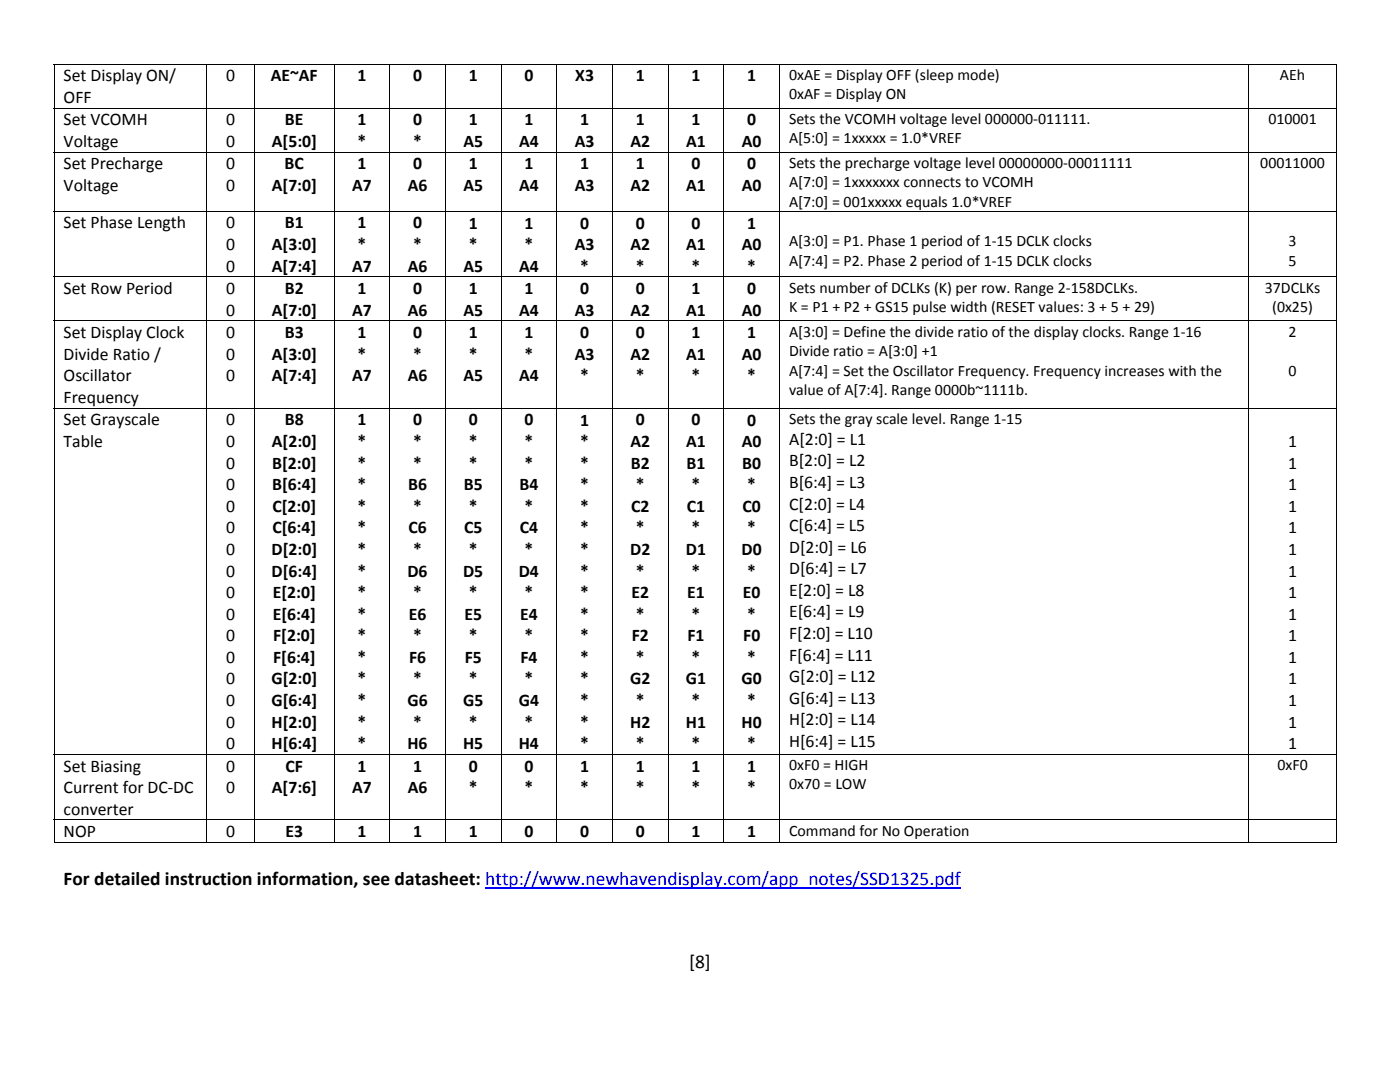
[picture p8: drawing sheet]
<svg xmlns="http://www.w3.org/2000/svg" width="279mm" height="216mm" viewBox="0 0 279 216" stroke-linecap="round" stroke-linejoin="round" font-family="sans-serif">
<defs><g id="words">
<g font-size="3.9">
<text x="12.7" y="176.6">For detailed instruction information, see datasheet: http://www.newhavendisplay.com/app_notes/SSD1325.pdf</text>
<text x="137.5" y="193.2">[8]</text>
</g>
<g font-size="3.5">
<text x="12.7" y="16.2">Set Display ON/</text>
<text x="45.1" y="16.2">0</text>
<text x="54" y="16.2">AE~AF</text>
<text x="71.3" y="16.2">1</text>
<text x="82.4" y="16.2">0</text>
<text x="93.6" y="16.2">1</text>
<text x="104.7" y="16.2">0</text>
<text x="114.8" y="16.2">X3</text>
<text x="126.9" y="16.2">1</text>
<text x="138" y="16.2">1</text>
<text x="149.1" y="16.2">1</text>
<text x="12.7" y="20.5">OFF</text>
<text x="12.7" y="29.3">Voltage</text>
<text x="12.7" y="25">Set VCOMH</text>
<text x="45.1" y="25">0</text>
<text x="45.1" y="29.3">0</text>
<text x="54.2" y="29.3">A[5:0]</text>
<text x="56.9" y="25">BE</text>
<text x="71.3" y="25">1</text>
<text x="71.4" y="29.3">*</text>
<text x="82.4" y="25">0</text>
<text x="82.5" y="29.3">*</text>
<text x="92.5" y="29.3">A5</text>
<text x="93.6" y="25">1</text>
<text x="103.6" y="29.3">A4</text>
<text x="104.7" y="25">1</text>
<text x="114.7" y="29.3">A3</text>
<text x="115.8" y="25">1</text>
<text x="125.8" y="29.3">A2</text>
<text x="126.9" y="25">1</text>
<text x="136.9" y="29.3">A1</text>
<text x="138" y="25">1</text>
<text x="148.1" y="29.3">A0</text>
<text x="149.1" y="25">0</text>
<text x="12.7" y="33.8">Set Precharge</text>
<text x="45.1" y="33.8">0</text>
<text x="56.8" y="33.8">BC</text>
<text x="71.3" y="33.8">1</text>
<text x="82.4" y="33.8">0</text>
<text x="93.6" y="33.8">1</text>
<text x="104.7" y="33.8">1</text>
<text x="115.8" y="33.8">1</text>
<text x="126.9" y="33.8">1</text>
<text x="138" y="33.8">0</text>
<text x="149.1" y="33.8">0</text>
<text x="12.7" y="38.1">Voltage</text>
<text x="45.1" y="38.1">0</text>
<text x="54.2" y="38.1">A[7:0]</text>
<text x="70.3" y="38.1">A7</text>
<text x="81.4" y="38.1">A6</text>
<text x="92.5" y="38.1">A5</text>
<text x="103.6" y="38.1">A4</text>
<text x="114.7" y="38.1">A3</text>
<text x="125.8" y="38.1">A2</text>
<text x="136.9" y="38.1">A1</text>
<text x="148.1" y="38.1">A0</text>
<text x="12.7" y="45.6">Set Phase Length</text>
<text x="45.1" y="45.6">0</text>
<text x="56.9" y="45.6">B1</text>
<text x="71.3" y="45.6">1</text>
<text x="82.4" y="45.6">0</text>
<text x="93.6" y="45.6">1</text>
<text x="104.7" y="45.6">1</text>
<text x="115.8" y="45.6">0</text>
<text x="126.9" y="45.6">0</text>
<text x="138" y="45.6">0</text>
<text x="149.1" y="45.6">1</text>
<text x="45.1" y="49.9">0</text>
<text x="54.3" y="49.9">A[3:0]</text>
<text x="71.4" y="49.9">*</text>
<text x="82.5" y="49.9">*</text>
<text x="93.6" y="49.9">*</text>
<text x="104.7" y="49.9">*</text>
<text x="114.7" y="49.9">A3</text>
<text x="125.8" y="49.9">A2</text>
<text x="136.9" y="49.9">A1</text>
<text x="148.1" y="49.9">A0</text>
<text x="12.7" y="58.7">Set Row Period</text>
<text x="45.1" y="54.2">0</text>
<text x="45.1" y="58.7">0</text>
<text x="54.3" y="54.2">A[7:4]</text>
<text x="56.9" y="58.7">B2</text>
<text x="70.3" y="54.2">A7</text>
<text x="71.3" y="58.7">1</text>
<text x="81.4" y="54.2">A6</text>
<text x="82.4" y="58.7">0</text>
<text x="92.5" y="54.2">A5</text>
<text x="93.6" y="58.7">1</text>
<text x="103.6" y="54.2">A4</text>
<text x="104.7" y="58.7">1</text>
<text x="115.8" y="58.7">0</text>
<text x="115.8" y="54.2">*</text>
<text x="126.9" y="58.7">0</text>
<text x="126.9" y="54.2">*</text>
<text x="138" y="58.7">1</text>
<text x="138" y="54.2">*</text>
<text x="149.1" y="58.7">0</text>
<text x="149.1" y="54.2">*</text>
<text x="45.1" y="63">0</text>
<text x="54.3" y="63">A[7:0]</text>
<text x="70.3" y="63">A7</text>
<text x="81.4" y="63">A6</text>
<text x="92.5" y="63">A5</text>
<text x="103.6" y="63">A4</text>
<text x="114.7" y="63">A3</text>
<text x="125.8" y="63">A2</text>
<text x="136.9" y="63">A1</text>
<text x="148.1" y="63">A0</text>
<text x="12.7" y="71.8">Divide Ratio /</text>
<text x="12.7" y="67.5">Set Display Clock</text>
<text x="45.1" y="67.5">0</text>
<text x="45.1" y="71.8">0</text>
<text x="54.2" y="71.8">A[3:0]</text>
<text x="56.9" y="67.5">B3</text>
<text x="71.3" y="67.5">1</text>
<text x="71.4" y="71.8">*</text>
<text x="82.4" y="67.5">0</text>
<text x="82.5" y="71.8">*</text>
<text x="93.6" y="67.5">1</text>
<text x="93.6" y="71.8">*</text>
<text x="104.7" y="67.5">1</text>
<text x="104.7" y="71.8">*</text>
<text x="114.7" y="71.8">A3</text>
<text x="115.8" y="67.5">0</text>
<text x="125.8" y="71.8">A2</text>
<text x="126.9" y="67.5">0</text>
<text x="136.9" y="71.8">A1</text>
<text x="138" y="67.5">1</text>
<text x="148.1" y="71.8">A0</text>
<text x="149.1" y="67.5">1</text>
<text x="12.7" y="76.1">Oscillator</text>
<text x="45.1" y="76.1">0</text>
<text x="54.2" y="76.1">A[7:4]</text>
<text x="70.3" y="76.1">A7</text>
<text x="81.4" y="76.1">A6</text>
<text x="92.5" y="76.1">A5</text>
<text x="103.6" y="76.1">A4</text>
<text x="115.8" y="76.1">*</text>
<text x="126.9" y="76.1">*</text>
<text x="138" y="76.1">*</text>
<text x="149.1" y="76.1">*</text>
<text x="12.7" y="80.4">Frequency</text>
<text x="12.7" y="84.9">Set Grayscale</text>
<text x="12.7" y="89.2">Table</text>
<text x="45.1" y="84.9">0</text>
<text x="45.1" y="89.2">0</text>
<text x="54.3" y="89.2">A[2:0]</text>
<text x="56.9" y="84.9">B8</text>
<text x="71.3" y="84.9">1</text>
<text x="71.4" y="89.2">*</text>
<text x="82.4" y="84.9">0</text>
<text x="82.5" y="89.2">*</text>
<text x="93.6" y="84.9">0</text>
<text x="93.6" y="89.2">*</text>
<text x="104.7" y="84.9">0</text>
<text x="104.7" y="89.2">*</text>
<text x="115.8" y="84.9">1</text>
<text x="115.8" y="89.2">*</text>
<text x="125.8" y="89.2">A2</text>
<text x="126.9" y="84.9">0</text>
<text x="136.9" y="89.2">A1</text>
<text x="138" y="84.9">0</text>
<text x="148.1" y="89.2">A0</text>
<text x="149.1" y="84.9">0</text>
<text x="157.5" y="88.8">A[2:0] = L1</text>
<text x="257.1" y="89.2">1</text>
<text x="45.1" y="93.5">0</text>
<text x="54.3" y="93.5">B[2:0]</text>
<text x="71.4" y="93.5">*</text>
<text x="82.5" y="93.5">*</text>
<text x="93.6" y="93.5">*</text>
<text x="104.7" y="93.5">*</text>
<text x="115.8" y="93.5">*</text>
<text x="125.9" y="93.5">B2</text>
<text x="137" y="93.5">B1</text>
<text x="148.1" y="93.5">B0</text>
<text x="157.5" y="93.1">B[2:0] = L2</text>
<text x="257.1" y="93.5">1</text>
<text x="45.1" y="97.8">0</text>
<text x="54.3" y="97.8">B[6:4]</text>
<text x="71.4" y="97.8">*</text>
<text x="81.4" y="97.8">B6</text>
<text x="92.6" y="97.8">B5</text>
<text x="103.7" y="97.8">B4</text>
<text x="115.8" y="97.8">*</text>
<text x="126.9" y="97.8">*</text>
<text x="138" y="97.8">*</text>
<text x="149.1" y="97.8">*</text>
<text x="157.5" y="101.7">C[2:0] = L4</text>
<text x="157.5" y="97.4">B[6:4] = L3</text>
<text x="257.1" y="97.8">1</text>
<text x="45.1" y="102.1">0</text>
<text x="45.1" y="106.4">0</text>
<text x="54.4" y="102.1">C[2:0]</text>
<text x="54.4" y="106.4">C[6:4]</text>
<text x="71.4" y="102.1">*</text>
<text x="71.4" y="106.4">*</text>
<text x="81.5" y="106.4">C6</text>
<text x="82.5" y="102.1">*</text>
<text x="92.6" y="106.4">C5</text>
<text x="93.6" y="102.1">*</text>
<text x="103.7" y="106.4">C4</text>
<text x="104.7" y="102.1">*</text>
<text x="115.8" y="102.1">*</text>
<text x="115.8" y="106.4">*</text>
<text x="126" y="102.1">C2</text>
<text x="126.9" y="106.4">*</text>
<text x="137.1" y="102.1">C1</text>
<text x="138" y="106.4">*</text>
<text x="148.2" y="102.1">C0</text>
<text x="149.1" y="106.4">*</text>
<text x="157.5" y="106">C[6:4] = L5</text>
<text x="257.1" y="102.1">1</text>
<text x="257.1" y="106.4">1</text>
<text x="45.1" y="110.7">0</text>
<text x="54.2" y="110.7">D[2:0]</text>
<text x="71.4" y="110.7">*</text>
<text x="82.5" y="110.7">*</text>
<text x="93.6" y="110.7">*</text>
<text x="104.7" y="110.7">*</text>
<text x="115.8" y="110.7">*</text>
<text x="125.8" y="110.7">D2</text>
<text x="136.9" y="110.7">D1</text>
<text x="148" y="110.7">D0</text>
<text x="157.5" y="110.3">D[2:0] = L6</text>
<text x="257.1" y="110.7">1</text>
<text x="45.1" y="115">0</text>
<text x="45.1" y="119.3">0</text>
<text x="54.2" y="115">D[6:4]</text>
<text x="54.5" y="119.3">E[2:0]</text>
<text x="71.4" y="115">*</text>
<text x="71.4" y="119.3">*</text>
<text x="81.3" y="115">D6</text>
<text x="82.5" y="119.3">*</text>
<text x="92.4" y="115">D5</text>
<text x="93.6" y="119.3">*</text>
<text x="103.5" y="115">D4</text>
<text x="104.7" y="119.3">*</text>
<text x="115.8" y="115">*</text>
<text x="115.8" y="119.3">*</text>
<text x="126" y="119.3">E2</text>
<text x="126.9" y="115">*</text>
<text x="137.1" y="119.3">E1</text>
<text x="138" y="115">*</text>
<text x="148.3" y="119.3">E0</text>
<text x="149.1" y="115">*</text>
<text x="157.5" y="114.6">D[6:4] = L7</text>
<text x="157.5" y="118.9">E[2:0] = L8</text>
<text x="257.1" y="115">1</text>
<text x="257.1" y="119.3">1</text>
<text x="45.1" y="123.7">0</text>
<text x="54.5" y="123.7">E[6:4]</text>
<text x="71.4" y="123.7">*</text>
<text x="81.6" y="123.7">E6</text>
<text x="92.7" y="123.7">E5</text>
<text x="103.8" y="123.7">E4</text>
<text x="115.8" y="123.7">*</text>
<text x="126.9" y="123.7">*</text>
<text x="138" y="123.7">*</text>
<text x="149.1" y="123.7">*</text>
<text x="157.5" y="123.2">E[6:4] = L9</text>
<text x="257.1" y="123.7">1</text>
<text x="45.1" y="128">0</text>
<text x="54.5" y="128">F[2:0]</text>
<text x="71.4" y="128">*</text>
<text x="82.5" y="128">*</text>
<text x="93.6" y="128">*</text>
<text x="104.7" y="128">*</text>
<text x="115.8" y="128">*</text>
<text x="126.1" y="128">F2</text>
<text x="137.2" y="128">F1</text>
<text x="148.3" y="128">F0</text>
<text x="157.5" y="131.8">F[6:4] = L11</text>
<text x="157.5" y="127.5">F[2:0] = L10</text>
<text x="257.1" y="128">1</text>
<text x="45.1" y="132.3">0</text>
<text x="45.1" y="136.6">0</text>
<text x="54.2" y="136.6">G[2:0]</text>
<text x="54.5" y="132.3">F[6:4]</text>
<text x="71.4" y="132.3">*</text>
<text x="71.4" y="136.6">*</text>
<text x="81.6" y="132.3">F6</text>
<text x="82.5" y="136.6">*</text>
<text x="92.8" y="132.3">F5</text>
<text x="93.6" y="136.6">*</text>
<text x="103.9" y="132.3">F4</text>
<text x="104.7" y="136.6">*</text>
<text x="115.8" y="132.3">*</text>
<text x="115.8" y="136.6">*</text>
<text x="125.8" y="136.6">G2</text>
<text x="126.9" y="132.3">*</text>
<text x="136.9" y="136.6">G1</text>
<text x="138" y="132.3">*</text>
<text x="148" y="136.6">G0</text>
<text x="149.1" y="132.2">*</text>
<text x="157.5" y="136.1">G[2:0] = L12</text>
<text x="257.1" y="132.3">1</text>
<text x="257.1" y="136.6">1</text>
<text x="45.1" y="140.9">0</text>
<text x="54.2" y="140.9">G[6:4]</text>
<text x="71.4" y="140.9">*</text>
<text x="81.3" y="140.9">G6</text>
<text x="92.4" y="140.9">G5</text>
<text x="103.5" y="140.9">G4</text>
<text x="115.8" y="140.9">*</text>
<text x="126.9" y="140.9">*</text>
<text x="138" y="140.9">*</text>
<text x="149.1" y="140.9">*</text>
<text x="157.5" y="140.4">G[6:4] = L13</text>
<text x="257.1" y="140.9">1</text>
<text x="45.1" y="145.2">0</text>
<text x="45.1" y="149.5">0</text>
<text x="54.2" y="145.2">H[2:0]</text>
<text x="54.2" y="149.5">H[6:4]</text>
<text x="71.4" y="145.2">*</text>
<text x="71.4" y="149.5">*</text>
<text x="81.3" y="149.5">H6</text>
<text x="82.5" y="145.2">*</text>
<text x="92.4" y="149.5">H5</text>
<text x="93.6" y="145.2">*</text>
<text x="103.5" y="149.5">H4</text>
<text x="104.7" y="145.2">*</text>
<text x="115.8" y="145.2">*</text>
<text x="115.8" y="149.5">*</text>
<text x="125.8" y="145.2">H2</text>
<text x="126.9" y="149.5">*</text>
<text x="136.9" y="145.2">H1</text>
<text x="138" y="149.5">*</text>
<text x="148" y="145.2">H0</text>
<text x="149.1" y="149.5">*</text>
<text x="157.5" y="144.7">H[2:0] = L14</text>
<text x="157.5" y="149.1">H[6:4] = L15</text>
<text x="257.1" y="145.2">1</text>
<text x="257.1" y="149.5">1</text>
<text x="12.7" y="154">Set Biasing</text>
<text x="45.1" y="154">0</text>
<text x="57" y="154">CF</text>
<text x="71.3" y="154">1</text>
<text x="82.4" y="154">1</text>
<text x="93.6" y="154">0</text>
<text x="104.7" y="154">0</text>
<text x="115.8" y="154">1</text>
<text x="126.9" y="154">1</text>
<text x="138" y="154">1</text>
<text x="149.1" y="154">1</text>
<text x="12.7" y="158.3">Current for DC‐DC</text>
<text x="45.1" y="158.3">0</text>
<text x="54.2" y="158.3">A[7:6]</text>
<text x="70.3" y="158.3">A7</text>
<text x="81.4" y="158.3">A6</text>
<text x="93.6" y="158.3">*</text>
<text x="104.7" y="158.3">*</text>
<text x="115.8" y="158.3">*</text>
<text x="126.9" y="158.3">*</text>
<text x="138" y="158.3">*</text>
<text x="149.1" y="158.3">*</text>
<text x="12.7" y="162.6">converter</text>
<text x="12.7" y="167.1">NOP</text>
<text x="45.1" y="167.1">0</text>
<text x="57" y="167.1">E3</text>
<text x="71.3" y="167.1">1</text>
<text x="82.4" y="167.1">1</text>
<text x="93.6" y="167.1">1</text>
<text x="104.7" y="167.1">0</text>
<text x="115.8" y="167.1">0</text>
<text x="126.9" y="167.1">0</text>
<text x="138" y="167.1">1</text>
<text x="149.1" y="167.1">1</text>
</g>
<g font-size="3.2">
<text x="157.5" y="15.9">0xAE = Display OFF (sleep mode)</text>
<text x="255.4" y="15.9">AEh</text>
<text x="157.5" y="19.8">0xAF = Display ON</text>
<text x="157.5" y="24.7">Sets the VCOMH voltage level 000000‐011111.</text>
<text x="157.5" y="28.6">A[5:0] = 1xxxxx = 1.0*VREF</text>
<text x="253.1" y="24.7">010001</text>
<text x="157.5" y="33.5">Sets the precharge voltage level 00000000‐00011111</text>
<text x="251.5" y="33.5">00011000</text>
<text x="157.5" y="37.4">A[7:0] = 1xxxxxxx connects to VCOMH</text>
<text x="157.5" y="41.2">A[7:0] = 001xxxxx equals 1.0*VREF</text>
<text x="157.5" y="49.2">A[3:0] = P1. Phase 1 period of 1‐15 DCLK clocks</text>
<text x="157.5" y="53">A[7:4] = P2. Phase 2 period of 1‐15 DCLK clocks</text>
<text x="257.2" y="49.2">3</text>
<text x="257.2" y="53">5</text>
<text x="157.5" y="58.4">Sets number of DCLKs (K) per row. Range 2‐158DCLKs.</text>
<text x="252.4" y="58.4">37DCLKs</text>
<text x="157.5" y="62.3">K = P1 + P2 + GS15 pulse width (RESET values: 3 + 5 + 29)</text>
<text x="253.9" y="62.3">(0x25)</text>
<text x="157.5" y="67.2">A[3:0] = Define the divide ratio of the display clocks. Range 1‐16</text>
<text x="157.5" y="71">Divide ratio = A[3:0] +1</text>
<text x="257.2" y="67.2">2</text>
<text x="157.5" y="74.9">A[7:4] = Set the Oscillator Frequency. Frequency increases with the</text>
<text x="257.2" y="74.9">0</text>
<text x="157.5" y="78.8">value of A[7:4]. Range 0000b~1111b.</text>
<text x="157.5" y="84.6">Sets the gray scale level. Range 1‐15</text>
<text x="157.5" y="153.6">0xF0 = HIGH</text>
<text x="254.9" y="153.6">0xF0</text>
<text x="157.5" y="157.5">0x70 = LOW</text>
<text x="157.5" y="166.8">Command for No Operation</text>
</g>
</g></defs>
<path d="M10.7 12.7h.2v.2h-.2zM266.6 12.7h.2v.2h-.2zM266.6 168h.2v.2h-.2z" fill="#000"/>
<g fill="none" stroke="#000" stroke-width=".2">
<path d="M10.7 12.8h256.1M10.8 12.9v8.6M41.3 12.9v8.6M50.8 12.9v8.6M66.7 12.9v8.6M77.8 12.9v8.6M88.9 12.9v8.6M100 12.9v8.6M111.1 12.9v8.6M122.2 12.9v8.6M133.3 12.9v8.6M144.5 12.9v8.6"/>
<path d="M155.6 12.9v8.6M249.2 12.9v8.6M266.7 12.9v8.6M10.7 21.6h256.1M10.7 30.4h256.1M10.8 21.7v8.6M10.8 30.4v11.7M41.3 21.7v8.6M41.3 30.4v11.7M50.8 21.7v8.6M50.8 30.4v11.7M66.7 21.7v8.6"/>
<path d="M66.7 30.4v11.7M77.8 21.7v8.6M77.8 30.4v11.7M88.9 21.7v8.6M88.9 30.4v11.7M100 21.7v8.6M100 30.4v11.7M111.1 21.7v8.6M111.1 30.4v11.7M122.2 21.7v8.6M122.2 30.4v11.7M133.3 21.7v8.6"/>
<path d="M133.3 30.4v11.7M144.5 21.7v8.6M144.5 30.4v11.7M155.6 21.7v8.6M155.6 30.4v11.7M249.2 21.7v8.6M249.2 30.4v11.7M266.7 21.7v8.6M266.7 30.4v11.7M10.7 42.2h256.1M10.7 55.3h256.1M10.8 42.2v13"/>
<path d="M10.8 55.4v8.6M41.3 42.2v13M41.3 55.4v8.6M50.8 42.2v13M50.8 55.4v8.6M66.7 42.2v13M66.7 55.4v8.6M77.8 42.2v13M77.8 55.4v8.6M88.9 42.2v13M88.9 55.4v8.6M100 42.2v13"/>
<path d="M100 55.4v8.6M111.1 42.2v13M111.1 55.4v8.6M122.2 42.2v13M122.2 55.4v8.6M133.3 42.2v13M133.3 55.4v8.6M144.5 42.2v13M144.5 55.4v8.6M155.6 42.2v13M155.6 55.4v8.6M249.2 42.2v13"/>
<path d="M249.2 55.4v8.6M266.7 42.2v13M266.7 55.4v8.6M10.7 64.1h256.1M10.8 64.1v17.3M41.3 64.1v17.3M50.8 64.1v17.3M66.7 64.1v17.3M77.8 64.1v17.3M88.9 64.1v17.3M100 64.1v17.3M111.1 64.1v17.3"/>
<path d="M122.2 64.1v17.3M133.3 64.1v17.3M144.5 64.1v17.3M155.6 64.1v17.3M249.2 64.1v17.3M266.7 64.1v17.3M10.7 81.4h256.1M10.8 81.5v69M41.3 81.5v69M50.8 81.5v69M66.7 81.5v69M77.8 81.5v69"/>
<path d="M88.9 81.5v69M100 81.5v69M111.1 81.5v69M122.2 81.5v69M133.3 81.5v69M144.5 81.5v69M155.6 81.5v69M249.2 81.5v69M266.7 81.5v69M10.7 150.5h256.1M10.8 150.6v12.9M41.3 150.6v12.9"/>
<path d="M50.8 150.6v12.9M66.7 150.6v12.9M77.8 150.6v12.9M88.9 150.6v12.9M100 150.6v12.9M111.1 150.6v12.9M122.2 150.6v12.9M133.3 150.6v12.9M144.5 150.6v12.9M155.6 150.6v12.9M249.2 150.6v12.9M266.7 150.6v12.9"/>
<path d="M10.7 163.6h256.1M10.7 168.1h30.5M10.8 163.7v4.5M41.3 163.7v4.5M41.4 168.1h9.3M50.8 163.7v4.5M50.9 168.1h15.7M66.7 163.7v4.5M66.8 168.1h10.9M77.8 163.7v4.5M77.9 168.1h10.9M88.9 163.7v4.5"/>
<path d="M89 168.1h10.9M100 163.7v4.5M100.1 168.1h10.9M111.1 163.7v4.5M111.2 168.1h11M122.2 163.7v4.5M122.3 168.1h11M133.3 163.7v4.5M133.4 168.1h11M144.5 163.7v4.5M144.5 168.1h11M155.6 163.7v4.5"/>
<path d="M155.7 168.1h93.5M249.2 163.7v4.5M249.3 168.1h17.3M266.7 163.7v4.5"/>
</g>
<path d="M96.9 177.2h94.9" fill="none" stroke="#00f" stroke-width=".25"/>
<use href="#words"/>
</svg>
